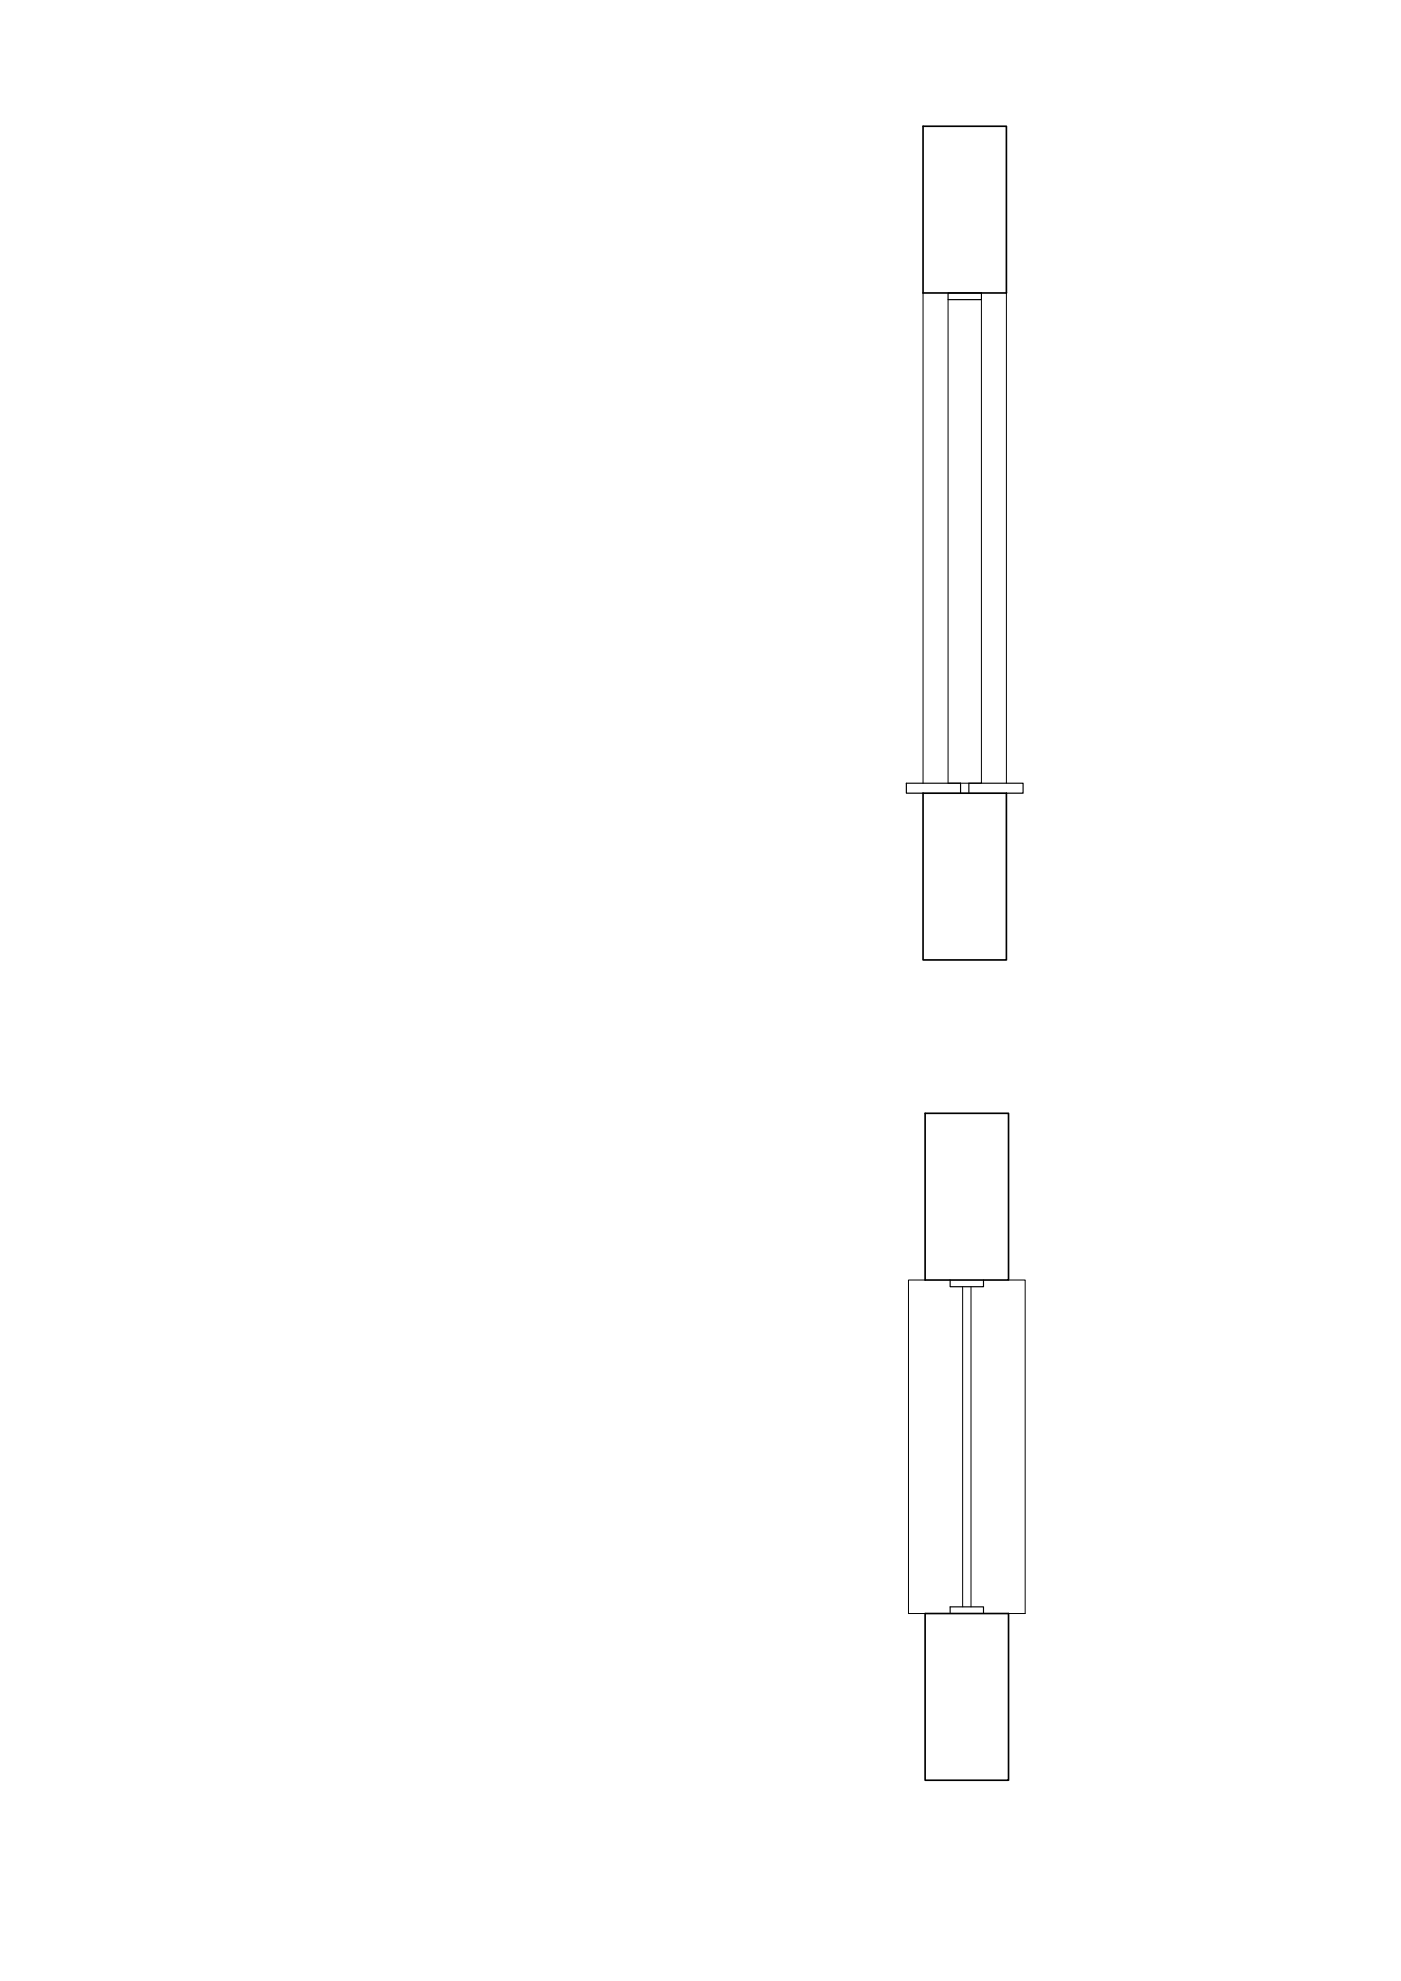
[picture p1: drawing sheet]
<svg xmlns="http://www.w3.org/2000/svg" width="420mm" height="594mm" viewBox="0 0 420 594" stroke-linecap="round" stroke-linejoin="round" font-family="sans-serif">
<!-- layer: 0.5 -->
<path d="M276.8 37.9h25v50h-25zM276.8 237.9h25v50h-25zM277.4 333.9h25.1v50h-25.1zM277.4 483.9h25.1v50h-25.1z" fill="none" stroke="#000" stroke-width=".5"/>
<!-- layer: 0.13 -->
<path d="M276.8 87.9v147M284.3 89.9v145h10v-145M301.8 87.9v147M277.4 383.9h-4.9v100h4.9M288.7 385.9v96M291.2 385.9v96M302.5 383.9h4.9v100h-4.9" fill="none" stroke="#000" stroke-width=".3"/>
<!-- layer: 0.35 -->
<path d="M284.3 87.9h10v2h-10zM276.8 237.9h-5v-3h16.3v3M290.6 237.9v-3h16.2v3h-5M284.9 383.9v2h10.1v-2M284.9 483.9v-2h10.1v2" fill="none" stroke="#000" stroke-width=".35"/>
</svg>
